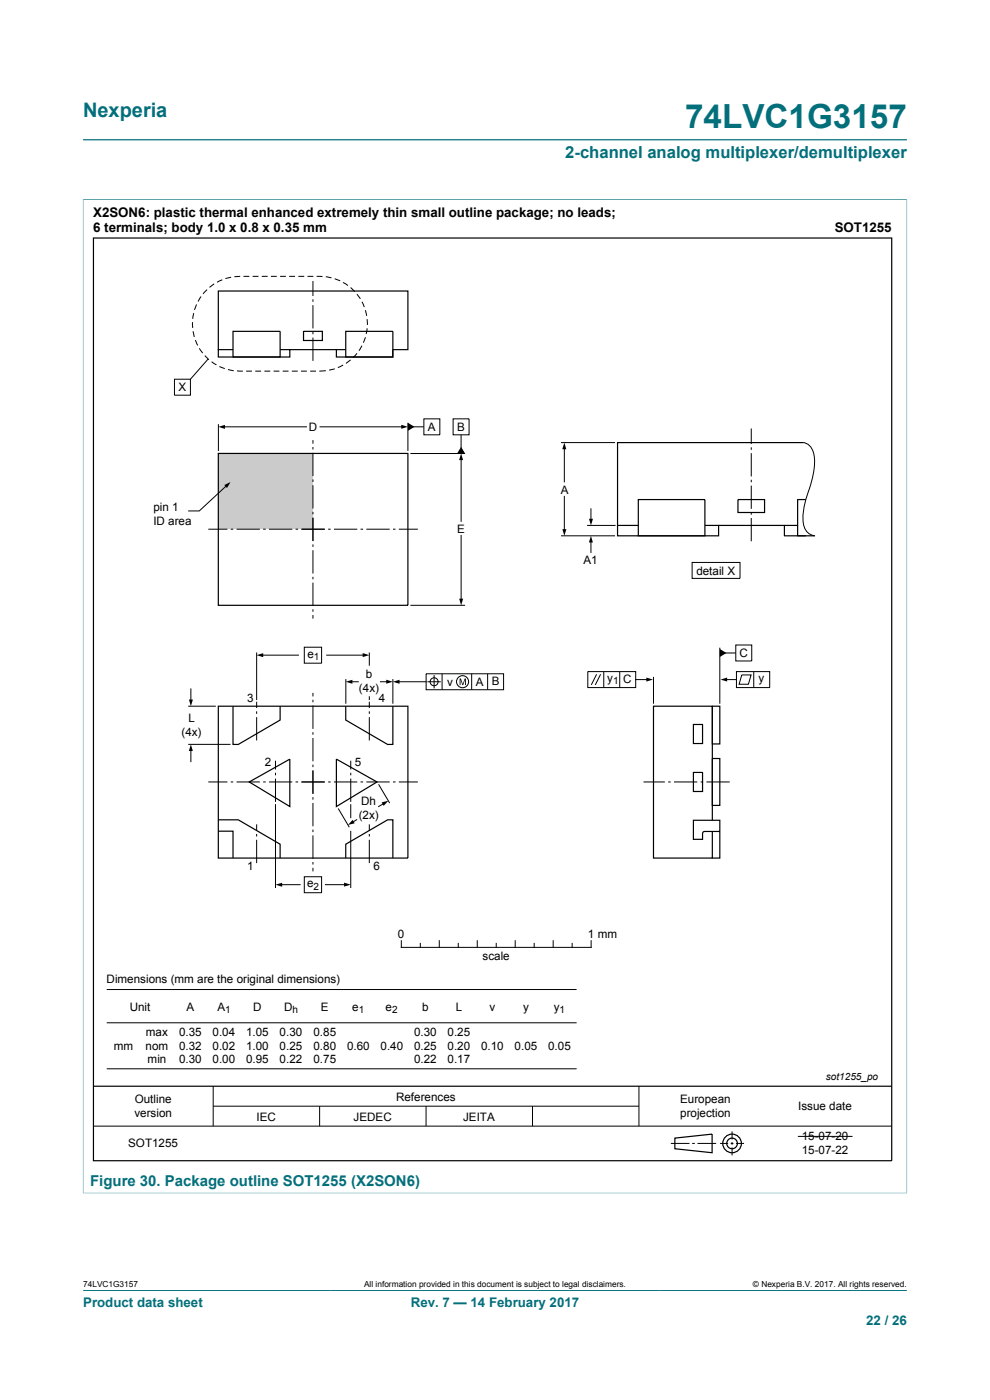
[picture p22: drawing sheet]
<svg xmlns="http://www.w3.org/2000/svg" width="210mm" height="297mm" viewBox="0 0 210 297" stroke-linecap="round" stroke-linejoin="round" font-family="sans-serif">
<defs><g id="words">
<text font-size="7.1" fill="#036f7b" x="145.3" y="27.2">74LVC1G3157</text>
<text font-size="4.2" fill="#036f7b" x="17.6" y="24.8">Nexperia</text>
<text font-size="3.5" fill="#036f7b" x="119.9" y="33.5">2-channel analog multiplexer/demultiplexer</text>
<text font-size="3.2" fill="#036f7b" x="19.1" y="251.6">Figure 30. Package outline SOT1255 (X2SON6)</text>
<g font-size="2.8">
<text x="19.8" y="46.1">X2SON6: plastic thermal enhanced extremely thin small outline package; no leads;</text>
<text x="19.8" y="49.3">6 terminals; body 1.0 x 0.8 x 0.35 mm</text>
<text x="177.1" y="49.3">SOT1255</text>
</g>
<g font-size="2.8" fill="#036f7b">
<text x="17.6" y="277.3">Product data sheet</text>
<text x="87.1" y="277.3">Rev. 7 — 14 February 2017</text>
<text x="183.7" y="281">22 / 26</text>
</g>
<g font-size="2.5">
<text x="37.9" y="83">X</text>
<text x="65.5" y="91.5">D</text>
<text x="90.8" y="91.4">A</text>
<text x="97" y="91.4">B</text>
<text x="118.9" y="104.7">A</text>
<text x="32.5" y="108.4">pin 1</text>
<text x="32.5" y="111.3">ID area</text>
<text x="97" y="113">E</text>
<text x="123.8" y="119.6">A1</text>
<text x="147.7" y="121.9">detail X</text>
<text x="65.2" y="139.6">e</text>
<text x="77.6" y="143.9">b</text>
<text x="156.9" y="139.4">C</text>
<text x="52.4" y="148.8">3</text>
<text x="76.1" y="146.9">(4x)</text>
<text x="80.3" y="148.8">4</text>
<text x="94.9" y="145.5">v</text>
<text x="100.9" y="145.5">A</text>
<text x="104.3" y="145.4">B</text>
<text x="128.8" y="144.7">y</text>
<text x="132.2" y="145">C</text>
<text x="160.9" y="144.7">y</text>
<text x="40" y="153.1">L</text>
<text x="38.5" y="156.1">(4x)</text>
<text x="56.2" y="162.6">2</text>
<text x="75.3" y="162.6">5</text>
<text x="76.1" y="173.8">(2x)</text>
<text x="76.6" y="170.9">Dh</text>
<text x="52.4" y="184.6">1</text>
<text x="79.3" y="184.6">6</text>
<text x="65.2" y="188.2">e</text>
<text x="84.4" y="199">0</text>
<text x="102.4" y="203.6">scale</text>
<text x="124.7" y="199">1 mm</text>
<text x="22.6" y="208.5">Dimensions (mm are the original dimensions)</text>
<text x="27.5" y="214.4">Unit</text>
<text x="39.6" y="214.4">A</text>
<text x="46.1" y="214.4">A</text>
<text x="53.7" y="214.4">D</text>
<text x="60.3" y="214.4">D</text>
<text x="68" y="214.4">E</text>
<text x="74.7" y="214.4">e</text>
<text x="81.8" y="214.4">e</text>
<text x="89.5" y="214.4">b</text>
<text x="96.7" y="214.4">L</text>
<text x="103.8" y="214.4">v</text>
<text x="110.9" y="214.4">y</text>
<text x="117.5" y="214.4">y</text>
<text x="30.9" y="219.7">max</text>
<text x="38" y="219.7">0.35</text>
<text x="45.1" y="219.7">0.04</text>
<text x="52.2" y="219.7">1.05</text>
<text x="59.3" y="219.7">0.30</text>
<text x="66.5" y="219.7">0.85</text>
<text x="87.8" y="219.7">0.30</text>
<text x="94.9" y="219.7">0.25</text>
<text x="24.1" y="222.7">mm</text>
<text x="30.9" y="222.7">nom</text>
<text x="31.3" y="225.6">min</text>
<text x="38" y="222.7">0.32</text>
<text x="38" y="225.5">0.30</text>
<text x="45.1" y="222.7">0.02</text>
<text x="45.1" y="225.5">0.00</text>
<text x="52.2" y="222.7">1.00</text>
<text x="52.2" y="225.5">0.95</text>
<text x="59.3" y="222.7">0.25</text>
<text x="59.3" y="225.5">0.22</text>
<text x="66.5" y="222.7">0.80</text>
<text x="66.5" y="225.5">0.75</text>
<text x="73.6" y="222.7">0.60</text>
<text x="80.7" y="222.7">0.40</text>
<text x="87.8" y="222.7">0.25</text>
<text x="87.8" y="225.5">0.22</text>
<text x="94.9" y="222.7">0.20</text>
<text x="94.9" y="225.5">0.17</text>
<text x="102.1" y="222.7">0.10</text>
<text x="109.2" y="222.7">0.05</text>
<text x="116.3" y="222.7">0.05</text>
<text x="84" y="233.5">References</text>
<text x="28.5" y="237">version</text>
<text x="28.6" y="234">Outline</text>
<text x="54.4" y="237.7">IEC</text>
<text x="75" y="237.7">JEDEC</text>
<text x="98.2" y="237.7">JEITA</text>
<text x="144.3" y="234">European</text>
<text x="144.3" y="237">projection</text>
<text x="169.3" y="235.5">Issue date</text>
<text x="27.2" y="243.4">SOT1255</text>
<text x="170.1" y="241.9">15-07-20</text>
<text x="170.1" y="244.8">15-07-22</text>
</g>
<g font-size="2.1">
<text x="66.6" y="140">1</text>
<text x="130.1" y="145.2">1</text>
<text x="66.5" y="188.7">2</text>
<text x="47.8" y="214.9">1</text>
<text x="62.1" y="214.9">h</text>
<text x="76.1" y="214.9">1</text>
<text x="83.2" y="214.9">2</text>
<text x="118.7" y="214.9">1</text>
<text x="175.2" y="229.2">sot1255_po</text>
</g>
<g font-size="1.8">
<text x="17.6" y="273.1">74LVC1G3157</text>
<text x="77.2" y="273.1">All information provided in this document is subject to legal disclaimers.</text>
<text x="159.7" y="273.1">© Nexperia B.V. 2017. All rights reserved.</text>
</g>
</g></defs>
<path d="M17.6 29.7h174.8M17.6 42.3h174.8M17.6 42.3v210.9M192.4 42.3v210.9M17.6 253.1h174.8M17.6 273.8h174.8" fill="none" stroke="#036f7b" stroke-width=".21"/>
<path d="M46.3 96.2h20.1v16.1h-20.1z" fill="#cbcbcb"/>
<g fill="none" stroke="#000" stroke-width=".21">
<path d="M47.2 59.4l-1.2 .5M49 58.8l-1.2 .3M50.9 58.6l-1.2 .1M51.6 58.6h1.3M53.6 58.6h1.2M55.5 58.6h1.3M57.5 58.6h1.2M59.4 58.6h1.2M61.4 58.6h1.2M63.3 58.6h1.2M65.2 58.6h1.3M66.4 59.6v3.2"/>
<path d="M67.2 58.6l1.2 .1M69.1 58.7l1.2 .2M71 59.1l1.2 .5M72.8 59.9l1 .7M40.8 68.3l.1 1.3M40.9 70.3l.3 1.2M41.1 66.4l-.2 1.2M41.5 72.1l.4 1.2M41.7 64.6l-.4 1.1M42.3 73.9l.7 1M42.7 62.9l-.7 1.1M43.4 75.4l.9 .9"/>
<path d="M43.9 61.4l-.8 .9M44.2 76.2l-3.8 4.2M44.9 76.7l1 .7M45.4 60.2l-1 .8M46.5 77.7l1.2 .5M48.4 78.4l1.2 .2M50.3 78.7h1.2M52.2 78.7h1.2M54.2 78.7h1.2M56.1 78.7h1.2M58 78.7h1.3M60 78.7h1.2"/>
<path d="M61.9 78.7h1.2M63.9 78.7h1.2M65.8 78.7h1.2M66.4 63.5v.5M66.4 64.7v5M66.4 70.4v.5M66.4 71.6v5M69.1 78.6l-1.4 .1M71 78.2l-1.2 .3M72.8 77.4l-1.1 .6M74.4 61l.9 .9M74.4 76.3l-1 .8"/>
<path d="M75.7 62.4l.7 1M75.7 75l-.8 .9M76.8 64l.5 1.1M76.8 73.3l-.7 1.1M77.5 65.8l.3 1.2M77.5 71.5l-.4 1.2M77.9 69.6l-.2 1.3M77.9 67.7v1.2M37 80.4h3.4v3.4h-3.4zM46.3 90v5.7M47.4 90.5h17.6M66.4 93.4v.7"/>
<path d="M66.4 94.8v.6M66.4 96.1v4.9M67.9 90.5h17.5M86.5 89.7v6M87.1 96.2h11.6M87.7 90.5h2.2M89.9 88.9h3.4v3.3h-3.4zM96.1 88.9h3.4v3.3h-3.4zM97.8 92.2v2.9M97.8 97.3v13.3M119 93.9h11.5M119.7 95v7.2"/>
<path d="M159.4 90.9v3.3M159.4 94.9v.5M159.4 96.1v5M170.5 93.9a2.93 2.93 0 0 1 2.2 3.1 20.7 20.7 0 0 1-1.5 8.2l-.3 1a11.3 11.3 0 0 0-.3 5.6l.4 .9 .8 .6 1 .4M44.2 112.3h4M48.1 103l-5.8 5.4h-2.3M48.9 112.3h.6M50.2 112.3h4.9M55.8 112.3h.6M57.1 112.3h4.9M62.7 112.3h.5M63.9 112.3h5"/>
<path d="M66.4 101.7v.5M66.4 102.9v5M66.4 108.6v.5M66.4 109.8v5M66.4 115.5v.5M66.4 116.7v5M69.6 112.3h.5M70.8 112.3h5M76.5 112.3h.5M77.7 112.3h5M83.4 112.3h.5M84.6 112.3h4"/>
<path d="M97.8 113.6v13.7M119 113.7h11.5M119.7 105.3v7.2M124.6 111.5h5.9M125.4 107.9v2.4M125.4 114.8v2.4M146.8 119.3h10.2v3.4h-10.2zM159.4 101.8v.5M159.4 103v5M159.4 108.7v.5M159.4 109.9v4.9M54.4 138.4v10.1"/>
<path d="M55.6 139h7.7M64.5 137.3h3.7v3.4h-3.7zM66.4 122.4v.5M66.4 123.6v4.9M66.4 129.2v.6M66.4 130.5v.7M69.3 139h7.9M78.3 138.4v2.8M87.1 128.4h11.6M152.7 137.4v11.9M153.8 138.5h2.3M156.1 136.8h3.4v3.4h-3.4z"/>
<path d="M39.9 149.8h5.9M39.9 157.9h9M40.5 146.1v2.6M40.5 159v2.6M54.4 148.9v1.3M54.4 150.9v.5M54.4 152.1v5M66.4 147v.7M66.4 148.4v.6M66.4 149.7v4.9M66.4 155.3v.6M66.4 156.6v4.9"/>
<path d="M73.4 144.1v5.2M74.5 144.6h1.5M78.3 147.7v.8M78.3 148.9v1.3M78.3 150.9v.5M78.3 152.1v5M80.7 144.6h1.5M83.3 144.1v5.2M84.5 144.6h5.9M90.4 142.9h16.4v3.4h-16.4zM90.7 144.6h2.8M92.1 143.2v2.8"/>
<path d="M93.8 142.9v3.4M100.1 142.9v3.4M103.4 142.9v3.4M124.7 142.5h10.1v3.4h-10.1zM126.6 143l-1.2 2.3M127.4 143l-1.1 2.3M128.1 142.5v3.4M131.5 142.5v3.4M134.8 144.2h2.6M138.6 143.6v5.7M154 144.2h2.2M156.2 142.5h7.1v3.4h-7.1z"/>
<path d="M157.3 143.2h2l-.5 2h-2zM159.9 142.5v3.4M44.2 165.9h4M48.9 165.9h.6M50.2 165.9h4.9M54.4 174.9v1.3M54.4 176.9v.6M54.4 178.2v4.9M55.8 165.9h.6M57.1 165.9h4.9M58.4 161.4v1.8M58.4 163.9v.6"/>
<path d="M58.4 165.2v4.9M58.4 170.6v17.8M62.7 165.9h.5M63.9 165.9h5M66.4 162.2v.5M66.4 163.4v5M66.4 169.1v.5M66.4 170.3v5M66.4 176v.5M66.4 177.2v5M69.6 165.9h.5M70.8 165.9h5"/>
<path d="M71.7 171.5l2.4 4M74.4 161.4v1.8M74.4 163.9v.6M74.4 165.2v4.9M74.4 170.6v3M74.4 176.3v12.1M75.7 173.9l-.9 .5M76.5 165.9h.5M77.7 165.9h5M78.3 174.9v1.3M78.3 176.9v.6M78.3 178.2v4.9"/>
<path d="M80.3 166.4l2.4 4M81.4 170.5l-1.1 .6M83.4 165.9h.5M84.6 165.9h4M136.5 165.9h4.5M141.7 165.9h.6M143 165.9h4.9M148.6 165.9h.5M149.8 165.9h5M59.6 187.7h4.1M64.5 186h3.7v3.4h-3.7zM66.4 182.9v.5"/>
<path d="M66.4 184.1v.8M69 187.7h4.3M85.1 199.6v1.4h40.3v-1.4M93.2 199.6v1.4M101.2 199.6v1.4M109.3 199.6v1.4M117.3 199.6v1.4M22.6 217h99.7M22.6 209.9h99.7M89.2 200.1v.9M97.2 200.1v.9M105.3 200.1v.9"/>
<path d="M113.3 200.1v.9M121.4 200.1v.9M19.8 238.9h169.4M22.6 226.7h99.7M45.2 230.4v8.5M45.2 234.7h90.3M67.8 234.7v4.2M90.4 234.7v4.2M113 234.7v4.2M135.5 230.4v8.5M142.3 242.6h4M146.8 242.6h.6"/>
<path d="M148 242.6h3.9M152.7 242.6h1.7M155 242.6h.6M155.3 240v1.7M155.3 242.3v.6M155.3 243.4v1.7M156.1 242.6h1.7M169.2 241.1h11.6"/>
<circle cx="92.1" cy="144.6" r=".85"/>
<circle cx="98.1" cy="144.6" r="1.28"/>
</g>
<g fill="none" stroke="#000" stroke-width=".25">
<path d="M19.8 50.5h169.4v195.7h-169.4zM46.3 74.2v-12.5h40.2v12.5h-3.2v1.5h-11.9v-1.5h1.9M49.4 74.2h-3.1v1.5h15.2v-1.5h-2.1M49.4 70.3h10v5.4h-10zM61.5 74.2h9.9M64.4 70.3h4v1.9h-4zM73.3 70.3h10v5.4h-10zM46.3 96.2h40.2v32.2h-40.2zM170.5 93.9h-39.5v17.6M135.4 111.5h-4.4v2.2h21.4v-2.2h-2.9M135.4 106h14.1v7.7h-14.1zM152.4 111.5h14"/>
<path d="M156.5 106h5.7v2.7h-5.7zM169.2 111.5h-2.8v2.2h4.5M170.9 106h-1.7v7.7h3.6M46.3 149.8h40.2v32.2h-40.2zM49.4 149.8v8.1h1.1l8.9-5.1v-3M73.3 149.8v3l8.9 5.1h1.1v-8.1M147.1 153.7h1.9v4h-1.9zM151.1 149.8h1.6v8h-1.6zM46.3 173.9h4.2l8.9 5.2v2.9M46.3 176.3h3.1v5.7M52.9 165.9l8.6-4.9v10.1zM71.4 161l8.6 4.9-8.6 5.2z"/>
<path d="M147.1 163.9h1.9v4h-1.9zM151.1 174v-24.2h-12.5v32.2h12.5v-5.6M151.1 160.9h1.6v10h-1.6zM152.7 176.4h-2.2a1.26 1.26 0 0 0-1.4 .3l-.1 1.4h-1.9v-4.1h5.6v8h-1.6M73.3 182v-2.9l8.9-5.2h1.1v8.1M19.8 230.4h169.4M143.2 241.4l7.9-.8v3.9l-7.9-.8z"/>
<circle cx="155.3" cy="242.6" r="1.13"/>
<circle cx="155.3" cy="242.6" r="1.98"/>
</g>
<g fill="#000">
<path d="M46.3 90.5l1.4-.4v.9zM85.1 90.1l1.4 .4-1.4 .5zM86.5 89.7l1.4 .8-1.4 .9zM97.8 94.8l.9 1.4h-1.7zM97.8 96.2l.4 1.4h-.8zM119.7 93.9l.4 1.4h-.8zM47.6 102.9l1.3-.6-.8 1.2zM119.3 112.3h.8l-.4 1.4zM125.4 113.7l.4 1.4h-.9zM124.9 110.1h.9l-.4 1.4zM54.4 139l1.4-.4v.8zM76.9 138.6l1.4 .4-1.4 .4z"/>
<path d="M97.4 127h.8l-.4 1.4zM152.7 137.7l1.4 .8-1.4 .9zM40.5 157.9l.4 1.4h-.8zM40.1 148.4h.8l-.4 1.4zM73.3 144.6l1.5-.4v.9zM81.9 144.2l1.4 .4-1.4 .4zM83.3 144.6l1.4-.4v.9zM97.5 143.9h.3l.4 1.2 .4-1.2h.2v1.4h-.2l.1-1.1-.4 1.1h-.2l-.4-1.1v1.1h-.2zM137.1 143.7l1.4 .5-1.4 .4zM152.8 144.2l1.4-.5v.9zM74.8 173.9l.4 .8-1.4 .3zM80.9 170.2l1.5-.3-1 1.1z"/>
<path d="M58.4 187.7l1.4-.4v.8zM73 187.2l1.4 .5-1.4 .4z"/>
</g>
<use href="#words"/>
</svg>
